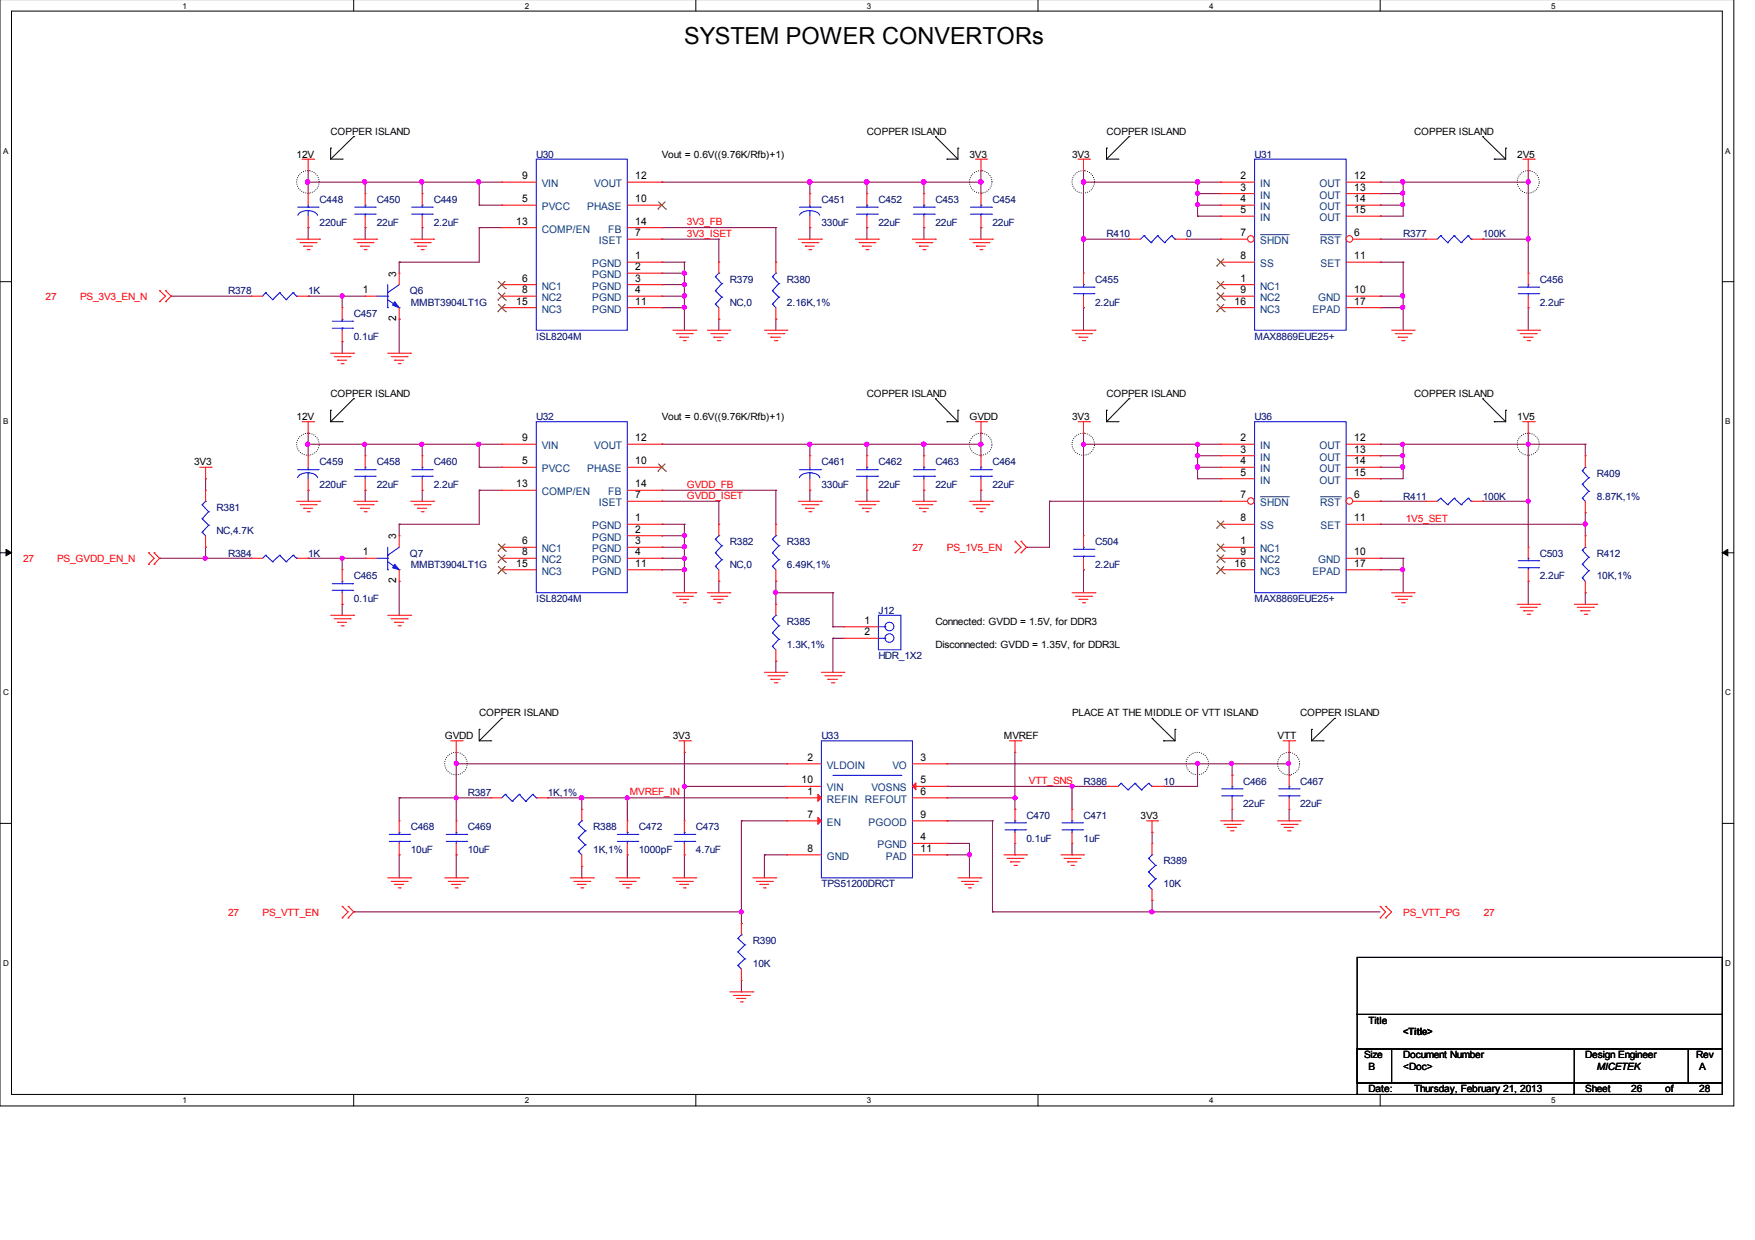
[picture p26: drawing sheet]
<svg xmlns="http://www.w3.org/2000/svg" width="297mm" height="210mm" viewBox="0 0 297 210" stroke-linecap="round" stroke-linejoin="round" font-family="sans-serif">
<defs><g id="words">
<text font-size="4" x="115.8" y="7.5">SYSTEM POWER CONVERTORs</text>
<g font-size="1.8">
<text x="88.4" y="34.2">5</text>
<text x="88.4" y="30.3">9</text>
<text x="107.5" y="34.2">10</text>
<text x="107.5" y="30.3">12</text>
<text x="210" y="30.3">2</text>
<text x="210" y="32.3">3</text>
<text x="210" y="34.2">4</text>
<text x="229.2" y="30.3">12</text>
<text x="229.2" y="32.3">13</text>
<text x="229.2" y="34.2">14</text>
<text x="87.4" y="38">13</text>
<text x="107.5" y="40">7</text>
<text x="107.5" y="38">14</text>
<text x="210" y="36.1">5</text>
<text x="210" y="40">7</text>
<text x="229.2" y="40">6</text>
<text x="229.2" y="36.1">15</text>
<text x="67.1" y="46.8" transform="rotate(-90 67.1 46.8)">3</text>
<text x="88.4" y="47.7">6</text>
<text x="107.5" y="43.9">1</text>
<text x="107.5" y="45.7">2</text>
<text x="107.5" y="47.7">3</text>
<text x="210" y="43.9">8</text>
<text x="210" y="47.7">1</text>
<text x="229.2" y="43.9">11</text>
<text x="61.4" y="49.6">1</text>
<text x="87.4" y="51.6">15</text>
<text x="88.4" y="49.6">8</text>
<text x="107.5" y="51.6">11</text>
<text x="107.5" y="49.6">4</text>
<text x="209" y="51.6">16</text>
<text x="210" y="49.6">9</text>
<text x="229.2" y="49.6">10</text>
<text x="229.2" y="51.6">17</text>
<text x="67.1" y="54.4" transform="rotate(-90 67.1 54.4)">2</text>
<text x="88.4" y="74.7">9</text>
<text x="107.5" y="74.7">12</text>
<text x="210" y="74.7">2</text>
<text x="210" y="76.6">3</text>
<text x="229.2" y="74.7">12</text>
<text x="229.2" y="76.6">13</text>
<text x="87.4" y="82.5">13</text>
<text x="88.4" y="78.6">5</text>
<text x="107.5" y="78.6">10</text>
<text x="107.5" y="82.5">14</text>
<text x="210" y="78.6">4</text>
<text x="210" y="80.5">5</text>
<text x="229.2" y="78.6">14</text>
<text x="229.2" y="80.5">15</text>
<text x="107.5" y="84.3">7</text>
<text x="107.5" y="88.2">1</text>
<text x="210" y="84.3">7</text>
<text x="210" y="88.2">8</text>
<text x="229.2" y="84.3">6</text>
<text x="229.2" y="88.2">11</text>
<text x="61.4" y="94">1</text>
<text x="67.1" y="91.3" transform="rotate(-90 67.1 91.3)">3</text>
<text x="87.4" y="95.9">15</text>
<text x="88.4" y="92.1">6</text>
<text x="88.4" y="94">8</text>
<text x="107.5" y="95.9">11</text>
<text x="107.5" y="90.2">2</text>
<text x="107.5" y="92.1">3</text>
<text x="107.5" y="94">4</text>
<text x="209" y="95.9">16</text>
<text x="210" y="92.1">1</text>
<text x="210" y="94">9</text>
<text x="229.2" y="94">10</text>
<text x="229.2" y="95.9">17</text>
<text x="67.1" y="98.7" transform="rotate(-90 67.1 98.7)">2</text>
<text x="146.3" y="105.6">1</text>
<text x="146.3" y="107.5">2</text>
<text x="136.7" y="128.8">2</text>
<text x="155.8" y="128.8">3</text>
<text x="135.6" y="132.6">10</text>
<text x="136.7" y="134.5">1</text>
<text x="155.8" y="132.6">5</text>
<text x="155.8" y="134.5">6</text>
<text x="136.7" y="138.4">7</text>
<text x="155.8" y="142.3">4</text>
<text x="155.8" y="138.4">9</text>
<text x="136.7" y="144.2">8</text>
<text x="155.8" y="144.2">11</text>
</g>
<g font-size="1.8" fill="#004080">
<text x="91.7" y="35.6">PVCC</text>
<text x="91.7" y="31.7">VIN</text>
<text x="99.4" y="35.6">PHASE</text>
<text x="100.6" y="31.7">VOUT</text>
<text x="213.3" y="31.7">IN</text>
<text x="213.3" y="33.6">IN</text>
<text x="213.3" y="35.6">IN</text>
<text x="223.4" y="31.7">OUT</text>
<text x="223.4" y="33.6">OUT</text>
<text x="223.4" y="35.6">OUT</text>
<text x="91.7" y="39.4">COMP/EN</text>
<text x="101.3" y="41.3">ISET</text>
<text x="103" y="39.4">FB</text>
<text x="213.3" y="37.4">IN</text>
<text x="213.3" y="41.3">SHDN</text>
<text x="223.4" y="37.4">OUT</text>
<text x="223.4" y="41.3">RST</text>
<text x="100.2" y="45.2">PGND</text>
<text x="100.2" y="47.1">PGND</text>
<text x="213.3" y="45.2">SS</text>
<text x="223.5" y="45.2">SET</text>
<text x="91.7" y="49">NC1</text>
<text x="91.7" y="51">NC2</text>
<text x="91.7" y="52.9">NC3</text>
<text x="100.2" y="52.9">PGND</text>
<text x="100.2" y="49">PGND</text>
<text x="100.2" y="51">PGND</text>
<text x="213.3" y="49">NC1</text>
<text x="213.3" y="51">NC2</text>
<text x="213.3" y="52.9">NC3</text>
<text x="222.2" y="52.9">EPAD</text>
<text x="223.1" y="51">GND</text>
<text x="91.7" y="76">VIN</text>
<text x="100.6" y="76">VOUT</text>
<text x="213.3" y="76">IN</text>
<text x="213.3" y="78">IN</text>
<text x="223.4" y="76">OUT</text>
<text x="223.4" y="78">OUT</text>
<text x="91.7" y="79.9">PVCC</text>
<text x="91.7" y="83.8">COMP/EN</text>
<text x="99.4" y="79.9">PHASE</text>
<text x="103" y="83.8">FB</text>
<text x="213.3" y="79.9">IN</text>
<text x="213.3" y="81.9">IN</text>
<text x="223.4" y="79.9">OUT</text>
<text x="223.4" y="81.9">OUT</text>
<text x="100.2" y="89.6">PGND</text>
<text x="101.3" y="85.7">ISET</text>
<text x="213.3" y="85.7">SHDN</text>
<text x="213.3" y="89.6">SS</text>
<text x="223.4" y="85.7">RST</text>
<text x="223.5" y="89.6">SET</text>
<text x="91.7" y="93.5">NC1</text>
<text x="91.7" y="95.3">NC2</text>
<text x="100.2" y="91.5">PGND</text>
<text x="100.2" y="93.5">PGND</text>
<text x="100.2" y="95.3">PGND</text>
<text x="213.3" y="93.5">NC1</text>
<text x="213.3" y="95.3">NC2</text>
<text x="223.1" y="95.3">GND</text>
<text x="91.7" y="97.3">NC3</text>
<text x="100.2" y="97.3">PGND</text>
<text x="213.3" y="97.3">NC3</text>
<text x="222.2" y="97.3">EPAD</text>
<text x="140" y="130.1">VLDOIN</text>
<text x="151" y="130.1">VO</text>
<text x="140" y="135.9">REFIN REFOUT</text>
<text x="140" y="134">VIN</text>
<text x="147.5" y="134">VOSNS</text>
<text x="140" y="139.8">EN</text>
<text x="147" y="139.8">PGOOD</text>
<text x="148.5" y="143.6">PGND</text>
<text x="140" y="145.6">GND</text>
<text x="149.9" y="145.6">PAD</text>
</g>
<g font-size="1.7">
<text x="56" y="22.8">COPPER ISLAND</text>
<text x="146.7" y="22.8">COPPER ISLAND</text>
<text x="187.3" y="22.8">COPPER ISLAND</text>
<text x="239.4" y="22.8">COPPER ISLAND</text>
<text x="50.2" y="26.7">12V</text>
<text x="112" y="26.7">Vout = 0.6V((9.76K/Rfb)+1)</text>
<text x="164.1" y="26.7">3V3</text>
<text x="181.4" y="26.7">3V3</text>
<text x="256.8" y="26.7">2V5</text>
<text x="50.2" y="71">12V</text>
<text x="56" y="67.2">COPPER ISLAND</text>
<text x="112" y="71">Vout = 0.6V((9.76K/Rfb)+1)</text>
<text x="146.7" y="67.2">COPPER ISLAND</text>
<text x="164.1" y="71">GVDD</text>
<text x="181.4" y="71">3V3</text>
<text x="187.3" y="67.2">COPPER ISLAND</text>
<text x="239.4" y="67.2">COPPER ISLAND</text>
<text x="256.8" y="71">1V5</text>
<text x="32.9" y="78.8">3V3</text>
<text x="158.3" y="105.8">Connected: GVDD = 1.5V, for DDR3</text>
<text x="158.3" y="109.7">Disconnected: GVDD = 1.35V, for DDR3L</text>
<text x="75.3" y="125.1">GVDD</text>
<text x="81.1" y="121.3">COPPER ISLAND</text>
<text x="113.9" y="125.1">3V3</text>
<text x="169.9" y="125.1">MVREF</text>
<text x="181.4" y="121.3">PLACE AT THE MIDDLE OF VTT ISLAND</text>
<text x="216.2" y="125.1">VTT</text>
<text x="220" y="121.3">COPPER ISLAND</text>
<text x="193" y="138.6">3V3</text>
<text x="231.6" y="173.3">Title</text>
<text x="230.9" y="179.2">Size</text>
<text x="237.5" y="179.2">Document Number</text>
<text x="237.5" y="175.3">&lt;Title&gt;</text>
<text x="268.3" y="179.2">Design Engineer</text>
<text x="287.1" y="179.2">Rev</text>
<text x="231.6" y="184.9">Date:</text>
<text x="231.6" y="181.1">B</text>
<text x="237.5" y="181.1">&lt;Doc&gt;</text>
<text x="239.4" y="184.9">Thursday, February 21, 2013</text>
<text x="268.3" y="184.9">Sheet</text>
<text x="270.3" y="181.1">MICETEK</text>
<text x="276.1" y="184.9">26</text>
<text x="281.9" y="184.9">of</text>
<text x="287.6" y="181.1">A</text>
<text x="287.6" y="184.9">28</text>
</g>
<g font-size="1.7" fill="#000080">
<text x="90.8" y="26.7">U30</text>
<text x="212.3" y="26.7">U31</text>
<text x="54.1" y="34.4">C448</text>
<text x="63.8" y="34.4">C450</text>
<text x="73.4" y="34.4">C449</text>
<text x="139" y="34.4">C451</text>
<text x="148.7" y="34.4">C452</text>
<text x="158.3" y="34.4">C453</text>
<text x="168" y="34.4">C454</text>
<text x="54.1" y="38.2">220uF</text>
<text x="63.8" y="38.2">22uF</text>
<text x="73.4" y="38.2">2.2uF</text>
<text x="139" y="38.2">330uF</text>
<text x="148.7" y="38.2">22uF</text>
<text x="158.3" y="38.2">22uF</text>
<text x="168" y="38.2">22uF</text>
<text x="187.3" y="40.1">R410</text>
<text x="200.7" y="40.1">0</text>
<text x="237.5" y="40.1">R377</text>
<text x="251" y="40.1">100K</text>
<text x="123.5" y="47.9">R379</text>
<text x="133.2" y="47.9">R380</text>
<text x="185.3" y="47.9">C455</text>
<text x="260.6" y="47.9">C456</text>
<text x="38.6" y="49.8">R378</text>
<text x="52.2" y="49.8">1K</text>
<text x="59.9" y="53.7">C457</text>
<text x="69.3" y="49.8">Q6</text>
<text x="69.5" y="51.7">MMBT3904LT1G</text>
<text x="123.5" y="51.7">NC,0</text>
<text x="133.2" y="51.7">2.16K,1%</text>
<text x="185.3" y="51.7">2.2uF</text>
<text x="260.6" y="51.7">2.2uF</text>
<text x="59.9" y="57.5">0.1uF</text>
<text x="90.8" y="57.5">ISL8204M</text>
<text x="212.3" y="57.5">MAX8869EUE25+</text>
<text x="90.8" y="71">U32</text>
<text x="212.3" y="71">U36</text>
<text x="54.1" y="78.8">C459</text>
<text x="54.1" y="82.6">220uF</text>
<text x="63.8" y="78.8">C458</text>
<text x="63.8" y="82.6">22uF</text>
<text x="73.4" y="78.8">C460</text>
<text x="73.4" y="82.6">2.2uF</text>
<text x="139" y="78.8">C461</text>
<text x="139" y="82.6">330uF</text>
<text x="148.7" y="78.8">C462</text>
<text x="148.7" y="82.6">22uF</text>
<text x="158.3" y="78.8">C463</text>
<text x="158.3" y="82.6">22uF</text>
<text x="168" y="78.8">C464</text>
<text x="168" y="82.6">22uF</text>
<text x="270.3" y="80.7">R409</text>
<text x="36.7" y="86.5">R381</text>
<text x="237.5" y="84.6">R411</text>
<text x="251" y="84.6">100K</text>
<text x="270.3" y="84.6">8.87K,1%</text>
<text x="36.7" y="90.4">NC,4.7K</text>
<text x="38.6" y="94.2">R384</text>
<text x="52.2" y="94.2">1K</text>
<text x="69.3" y="94.2">Q7</text>
<text x="123.5" y="92.3">R382</text>
<text x="133.2" y="92.3">R383</text>
<text x="185.3" y="92.3">C504</text>
<text x="260.6" y="94.2">C503</text>
<text x="270.3" y="94.2">R412</text>
<text x="59.9" y="98.1">C465</text>
<text x="59.9" y="102">0.1uF</text>
<text x="69.5" y="96.1">MMBT3904LT1G</text>
<text x="90.8" y="102">ISL8204M</text>
<text x="123.5" y="96.1">NC,0</text>
<text x="133.2" y="96.1">6.49K,1%</text>
<text x="185.3" y="96.1">2.2uF</text>
<text x="212.3" y="102">MAX8869EUE25+</text>
<text x="260.6" y="98.1">2.2uF</text>
<text x="270.3" y="98.1">10K,1%</text>
<text x="133.2" y="105.8">R385</text>
<text x="148.7" y="103.9">J12</text>
<text x="133.2" y="109.7">1.3K,1%</text>
<text x="148.7" y="111.6">HDR_1X2</text>
<text x="139" y="125.1">U33</text>
<text x="79.2" y="134.7">R387</text>
<text x="92.7" y="134.7">1K,1%</text>
<text x="183.4" y="132.9">R386</text>
<text x="196.9" y="132.9">10</text>
<text x="210.4" y="132.9">C466</text>
<text x="210.4" y="136.7">22uF</text>
<text x="220" y="132.9">C467</text>
<text x="220" y="136.7">22uF</text>
<text x="69.5" y="140.6">C468</text>
<text x="79.2" y="140.6">C469</text>
<text x="100.4" y="140.6">R388</text>
<text x="108.1" y="140.6">C472</text>
<text x="117.8" y="140.6">C473</text>
<text x="173.7" y="138.6">C470</text>
<text x="173.7" y="142.5">0.1uF</text>
<text x="183.4" y="138.6">C471</text>
<text x="183.4" y="142.5">1uF</text>
<text x="69.5" y="144.4">10uF</text>
<text x="79.2" y="144.4">10uF</text>
<text x="100.4" y="144.4">1K,1%</text>
<text x="108.1" y="144.4">1000pF</text>
<text x="117.8" y="144.4">4.7uF</text>
<text x="196.9" y="146.3">R389</text>
<text x="139" y="150.2">TPS51200DRCT</text>
<text x="196.9" y="150.2">10K</text>
<text x="127.4" y="159.9">R390</text>
<text x="127.4" y="163.7">10K</text>
</g>
<g font-size="1.7" fill="#f00">
<text x="116.2" y="40.1">3V3_ISET</text>
<text x="116.2" y="38.1">3V3_FB</text>
<text x="7.7" y="50.8">27</text>
<text x="13.5" y="50.8">PS_3V3_EN_N</text>
<text x="116.2" y="82.6">GVDD_FB</text>
<text x="116.2" y="84.4">GVDD_ISET</text>
<text x="237.9" y="88.3">1V5_SET</text>
<text x="3.9" y="95.2">27</text>
<text x="9.7" y="95.2">PS_GVDD_EN_N</text>
<text x="154.4" y="93.2">27</text>
<text x="160.3" y="93.2">PS_1V5_EN</text>
<text x="106.6" y="134.6">MVREF_IN</text>
<text x="174.2" y="132.7">VTT_SNS</text>
<text x="38.6" y="155">27</text>
<text x="44.4" y="155">PS_VTT_EN</text>
<text x="237.5" y="155">PS_VTT_PG</text>
<text x="251.1" y="155">27</text>
</g>
<g font-size="1.4">
<text x="30.9" y="1.5">1</text>
<text x="88.8" y="1.5">2</text>
<text x="146.7" y="1.5">3</text>
<text x="204.6" y="1.5">4</text>
<text x="262.6" y="1.5">5</text>
<text x=".5" y="26">A</text>
<text x="292" y="26">A</text>
<text x=".5" y="71.8">B</text>
<text x="292" y="71.8">B</text>
<text x=".5" y="117.7">C</text>
<text x="292" y="117.7">C</text>
<text x=".5" y="163.5">D</text>
<text x="292" y="163.5">D</text>
<text x="30.9" y="186.8">1</text>
<text x="88.8" y="186.8">2</text>
<text x="146.7" y="186.8">3</text>
<text x="204.6" y="186.8">4</text>
<text x="262.6" y="186.8">5</text>
</g>
</g></defs>
<path d="M0 -.1v187.3h293.5v-187.3M1.9 1.9h289.6v183.4h-289.6z" fill="none" stroke="#000" stroke-width=".17"/>
<g fill="#fff">
<path d="M30.9 .2h.7v1.4h-.7z"/>
<path d="M30.9 185.5h.7v1.5h-.7z"/>
</g>
<path d="M59.9 -.1v2M59.9 185.3v1.9" fill="none" stroke="#000" stroke-width=".17"/>
<g fill="#fff">
<path d="M88.8 .2h.7v1.4h-.7z"/>
<path d="M88.8 185.5h.7v1.5h-.7z"/>
</g>
<path d="M117.8 -.1v2M117.8 185.3v1.9" fill="none" stroke="#000" stroke-width=".17"/>
<g fill="#fff">
<path d="M146.7 .2h.7v1.4h-.7z"/>
<path d="M146.7 185.5h.7v1.5h-.7z"/>
</g>
<path d="M175.7 -.1v2M175.7 185.3v1.9" fill="none" stroke="#000" stroke-width=".17"/>
<g fill="#fff">
<path d="M204.6 .2h.7v1.4h-.7z"/>
<path d="M204.6 185.5h.7v1.5h-.7z"/>
</g>
<path d="M233.6 -.1v2M233.6 185.3v1.9" fill="none" stroke="#000" stroke-width=".17"/>
<g fill="#fff">
<path d="M262.6 .2h.6v1.4h-.6z"/>
<path d="M262.6 185.5h.6v1.5h-.6z"/>
<path d="M.5 24.7h.9v1.5h-.9z"/>
<path d="M292 24.7h.9v1.5h-.9z"/>
<path d="M.5 70.5h.9v1.5h-.9z"/>
<path d="M292 70.5h.9v1.5h-.9z"/>
</g>
<path d="M0 47.7h1.9M291.5 47.7h2" fill="none" stroke="#000" stroke-width=".17"/>
<g fill="#fff">
<path d="M.5 116.4h.9v1.5h-.9z"/>
<path d="M292 116.4h.9v1.5h-.9z"/>
</g>
<path d="M0 93.6h1.9M291.5 93.6h2" fill="none" stroke="#000" stroke-width=".17"/>
<path d="M1 93l.9 .6-.9 .5zM291.5 93.6l.9-.6v1.1z" fill="#000" stroke="#000" stroke-width=".17"/>
<g fill="#fff">
<path d="M.5 162.2h.9v1.5h-.9z"/>
<path d="M292 162.2h.9v1.5h-.9z"/>
</g>
<g fill="none" stroke="#000" stroke-width=".17">
<path d="M56 25.1h.1M56 26.9h1.9M56 25.1v1.8M57.9 26.9h.1M59.9 23.1h.1M59.9 23.1l-3.9 3.8M158.3 23.1h.1M158.3 23.1l3.8 3.8M160.3 26.9h.1M160.3 26.9h1.8M162.1 25.1h.1M162.1 25.1v1.8"/>
<path d="M187.3 25.1h.1M187.3 26.9h1.9M187.3 25.1v1.8M189.2 26.9h.1M191.1 23.1h.1M191.1 23.1l-3.8 3.8M251 23.1h.1M251 23.1l3.8 3.8M252.9 26.9h.1M252.9 26.9h1.9M254.8 25.1h.1M254.8 25.1v1.8"/>
<path d="M56 69.4h.1M56 71.4h1.9M56 69.4v2M57.9 71.4h.1M59.9 67.5h.1M59.9 67.5l-3.9 3.9M158.3 67.5h.1M158.3 67.5l3.8 3.9M160.3 71.4h.1M160.3 71.4h1.8M162.1 69.4h.1M162.1 69.4v2"/>
<path d="M187.3 69.4h.1M187.3 71.4h1.9M187.3 69.4v2M189.2 71.4h.1M191.1 67.5h.1M191.1 67.5l-3.8 3.9M251 67.5h.1M251 67.5l3.8 3.9M252.9 71.4h.1M252.9 71.4h1.9M254.8 69.4h.1M254.8 69.4v2"/>
<path d="M0 139.4h1.9M81.1 123.5h.1M81.1 123.5v1.9M81.1 125.4h2M83.1 125.4h.1M84.9 121.6h.1M84.9 121.6l-3.8 3.8M195 121.6h.1M195 121.6l3.9 3.8M196.9 125.4h.1M196.9 125.4h2M198.9 123.5h.1"/>
<path d="M198.9 123.5v1.9M222 123.5h.1M222 125.4h1.9M222 123.5v1.9M223.9 125.4h.1M225.9 121.6h.1M225.9 121.6l-3.9 3.8M291.5 139.4h2M229.7 162.1h61.8v9.6h-61.8zM229.7 171.7h61.8v5.9h-61.8zM229.7 177.6h5.8v5.7h-5.8zM229.7 177.6h56.1v5.7h-56.1z"/>
<path d="M266.4 177.6h.1M266.4 177.6v5.7M285.8 177.6h5.7v5.7h-5.7zM229.7 183.3h36.7v2h-36.7zM266.4 183.3h25.1v2h-25.1z"/>
</g>
<g fill="none" stroke="#000" stroke-width=".17" stroke-dasharray="0 .3">
<circle cx="52.1" cy="30.8" r="1.9"/>
<circle cx="166" cy="30.8" r="1.9"/>
<circle cx="183.3" cy="30.8" r="1.9"/>
<circle cx="258.6" cy="30.8" r="1.88"/>
<circle cx="52.1" cy="75.2" r="1.88"/>
<circle cx="166" cy="75.2" r="1.88"/>
<circle cx="183.4" cy="75.2" r="1.88"/>
<circle cx="258.7" cy="75.2" r="1.86"/>
<circle cx="77.2" cy="129.3" r="1.9"/>
<circle cx="202.6" cy="129.3" r="1.9"/>
<circle cx="218.1" cy="129.3" r="1.88"/>
</g>
<g fill="none" stroke="#800040" stroke-width=".17">
<path d="M52.2 28.9h.1M52.2 38.5h.1M52.2 30.8h.1M52.2 30.8h32.7M52.2 28.9v3.9M52.2 38.5v2M61.8 30.8h.1M61.8 38.5h.1M61.8 30.8v2M61.8 38.5v2M71.5 38.5h.1M71.5 30.8h.1"/>
<path d="M71.5 30.8v2M71.5 38.5v2M81.1 34.7h.1M81.1 30.8h.1M81.1 38.5h.1M81.1 38.5v5.9h-13.5M81.1 34.7h3.8M81.1 30.8v3.9M81.1 38.5h3.8M112 38.5h.1M112 30.8h.1M112 30.8h54"/>
<path d="M112 38.5h19.3M131.3 38.5h.1M131.3 38.5v5.9M137.1 38.5h.1M137.1 30.8h.1M137.1 30.8v2M137.1 38.5v2M146.7 30.8h.1M146.7 38.5h.1M146.7 30.8v2M146.7 38.5v2M156.4 38.5h.1"/>
<path d="M156.4 30.8h.1M156.4 30.8v2M156.4 38.5v2M166 28.9h.1M166 38.5h.1M166 30.8h.1M166 28.9v3.9M166 38.5v2M183.4 28.9h.1M183.4 30.8h.1M183.4 30.8h23.2M183.4 28.9v17.3"/>
<path d="M202.7 30.8h.1M202.7 34.7h.1M202.7 32.8h.1M202.7 36.6h.1M202.7 30.8v5.8M202.7 32.8h3.9M202.7 34.7h3.9M202.7 36.6h3.9M233.6 30.8h.1M233.6 32.8h.1M233.6 34.7h.1M233.6 36.6h.1"/>
<path d="M233.6 30.8h25.1M233.6 32.8h3.9M233.6 34.7h3.9M237.5 30.8h.1M237.5 34.7h.1M237.5 32.8h.1M237.5 30.8v5.8h-3.9M258.7 30.8h.1M258.7 28.9h.1M258.7 28.9v17.3M29 50.1h.1M29 50.1h13.5"/>
<path d="M52.2 50.1h.1M52.2 50.1h9.6M57.9 57.8h.1M57.9 50.1h.1M57.9 50.1v2M57.9 57.8v2M67.6 54h.1M67.6 44.4h.1M67.6 44.4v1.8M67.6 54v5.8M112 44.4h.1M112 46.2h.1"/>
<path d="M112 48.2h.1M112 50.1h.1M112 52.1h.1M112 40.5h.1M112 50.1h3.8M112 52.1h3.8M112 44.4h3.8M112 40.5h9.7M112 46.2h3.8M112 48.2h3.8M115.8 44.4h.1M115.8 46.2h.1"/>
<path d="M115.8 52.1h.1M115.8 48.2h.1M115.8 50.1h.1M115.8 44.4v11.5M121.7 40.5h.1M121.7 54h.1M121.7 40.5v3.9M121.7 54v1.9M131.3 54h.1M131.3 54v1.9M183.4 40.5h.1M183.4 52.1h.1"/>
<path d="M183.4 40.5h7.7M183.4 52.1v3.8M200.7 40.5h5.9M206.6 40.5h.1M233.6 50.1h.1M233.6 52.1h.1M233.6 44.4h.1M233.6 40.5h.1M233.6 50.1h3.9M233.6 52.1h3.9M233.6 44.4h3.9M233.6 40.5h7.7"/>
<path d="M237.5 52.1h.1M237.5 44.4h.1M237.5 50.1h.1M237.5 44.4v11.5M251 40.5h.1M251 40.5h7.7M258.7 52.1h.1M258.7 40.5h.1M258.7 52.1v3.8M52.2 75.2h.1M52.2 73.3h.1M52.2 73.3v3.8"/>
<path d="M52.2 75.2h32.7M61.8 75.2h.1M61.8 75.2v1.9M71.5 75.2h.1M71.5 75.2v1.9M81.1 79.1h.1M81.1 75.2h.1M81.1 75.2v3.9M81.1 79.1h3.8M112 75.2h.1M112 75.2h54M137.1 75.2h.1"/>
<path d="M137.1 75.2v1.9M146.7 75.2h.1M146.7 75.2v1.9M156.4 75.2h.1M156.4 75.2v1.9M166 73.3h.1M166 75.2h.1M166 73.3v3.8M183.4 75.2h.1M183.4 73.3h.1M183.4 73.3v17.4M183.4 75.2h23.2"/>
<path d="M202.7 79.1h.1M202.7 77.1h.1M202.7 75.2h.1M202.7 75.2v5.8M202.7 79.1h3.9M202.7 77.1h3.9M233.6 77.1h.1M233.6 75.2h.1M233.6 79.1h.1M233.6 75.2h34.7M233.6 79.1h3.9M233.6 77.1h3.9"/>
<path d="M237.5 77.1h.1M237.5 79.1h.1M237.5 75.2h.1M237.5 75.2v5.8h-3.9M258.7 75.2h.1M258.7 73.3h.1M258.7 73.3v19.3M268.3 75.2h.1M268.3 75.2v1.9M27 94.5h.1M27 94.5h15.5M34.8 94.5h.1"/>
<path d="M34.8 81h.1M34.8 92.6h.1M34.8 81v2M34.8 92.6v1.9M52.2 83h.1M52.2 94.5h.1M52.2 83v1.9M52.2 94.5h9.6M57.9 94.5h.1M57.9 94.5v1.9M61.8 83h.1M61.8 83v1.9"/>
<path d="M67.6 98.4h.1M67.6 88.7h.1M67.6 88.7v2M67.6 98.4v5.8M71.5 83h.1M71.5 83v1.9M81.1 83h.1M81.1 83v5.7h-13.5M81.1 83h3.8M112 88.7h.1M112 90.7h.1M112 92.6h.1"/>
<path d="M112 94.5h.1M112 96.4h.1M112 84.9h.1M112 83h.1M112 88.7h3.8M112 90.7h3.8M112 92.6h3.8M112 94.5h3.8M112 96.4h3.8M112 84.9h9.7M112 83h19.3M115.8 88.7h.1"/>
<path d="M115.8 90.7h.1M115.8 96.4h.1M115.8 92.6h.1M115.8 94.5h.1M115.8 88.7v11.6M121.7 84.9h.1M121.7 98.4h.1M121.7 84.9v3.8M121.7 98.4v1.9M131.3 83h.1M131.3 98.4h.1M131.3 83v5.7"/>
<path d="M131.3 98.4v3.9M137.1 83h.1M137.1 83v1.9M146.7 83h.1M146.7 83v1.9M156.4 83h.1M156.4 83v1.9M166 83h.1M166 83v1.9M173.7 92.6h.1M177.6 84.9h.1M177.6 84.9v7.7h-3.9"/>
<path d="M177.6 84.9h29M183.4 96.4h.1M183.4 96.4v3.9M202.7 81h.1M202.7 81h3.9M206.6 84.9h.1M233.6 96.4h.1M233.6 94.5h.1M233.6 81h.1M233.6 84.9h.1M233.6 88.7h.1M233.6 88.7h34.7"/>
<path d="M233.6 94.5h3.9M233.6 96.4h3.9M233.6 84.9h7.7M237.5 96.4h.1M237.5 94.5h.1M237.5 94.5v5.8M251 84.9h.1M251 84.9h7.7M258.7 98.4h.1M258.7 84.9h.1M258.7 98.4v3.9M268.3 86.8h.1"/>
<path d="M268.3 88.7h.1M268.3 86.8v3.9M57.9 102.3h.1M57.9 102.3v1.9M131.3 100.3h.1M131.3 111.9h.1M131.3 111.9v1.9M131.3 100.3h9.7M141 100.3h.1M141 108h.1M141 106.1h.1M141 100.3v5.8"/>
<path d="M141 108v5.8M141 108h1.8M141 106.1h1.8M268.3 100.3h.1M268.3 100.3v2M67.6 135.1h.1M67.6 135.1h15.5M67.6 135.1v3.9M77.2 129.3h.1M77.2 135.1h.1M77.2 129.3h56M77.2 127.4v11.6"/>
<path d="M92.7 135.1h.1M92.7 135.1h40.5M98.5 137h.1M98.5 135.1h.1M98.5 135.1v1.9M106.2 135.1h.1M106.2 135.1v3.9M115.8 133.1h.1M115.8 127.4h.1M115.8 127.4v11.6M115.8 133.1h17.4M125.5 139h.1"/>
<path d="M125.5 139h7.7M125.5 139v17.3M160.3 139h.1M160.3 129.3h.1M160.3 135.1h.1M160.3 133.1h.1M160.3 139h7.7M160.3 129.3h57.9M160.3 133.1h27M160.3 135.1h11.5M168 139h.1M168 139v15.4"/>
<path d="M171.8 135.1h.1M171.8 137h.1M171.8 127.4v9.6M181.4 133.1h.1M181.4 133.1v3.9M196.9 133.1h.1M202.7 129.3h.1M202.7 129.3v3.8h-5.8M208.5 139h.1M208.5 131.2h.1M208.5 129.3h.1M208.5 129.3v1.9"/>
<path d="M208.5 137v2M218.2 139h.1M218.2 129.3h.1M218.2 131.2h.1M218.2 127.4v3.8M218.2 137v2M59.9 154.4h.1M59.9 154.4h65.6M67.6 144.7h.1M67.6 144.7v3.9M77.2 144.7h.1M77.2 144.7v3.9"/>
<path d="M98.5 148.6h.1M98.5 146.7v1.9M106.2 144.7h.1M106.2 144.7v3.9M115.8 144.7h.1M115.8 144.7v3.9M125.5 156.3h.1M129.4 144.7h.1M129.4 144.7h3.8M129.4 144.7v3.9M160.3 142.8h.1M160.3 144.7h.1"/>
<path d="M160.3 144.7h3.8M160.3 142.8h3.8v5.8M164.1 144.7h.1M168 154.4h.1M168 154.4h65.6M171.8 144.7h.1M171.8 142.8v1.9M181.4 144.7h.1M181.4 142.8v1.9M195 154.4h.1M195 140.9h.1M195 152.4h.1"/>
<path d="M195 140.9v1.9M195 152.4v2M125.5 167.9h.1M125.5 166v1.9"/>
</g>
<g fill="#f0f" stroke="#f0f" stroke-width=".17">
<circle cx="237.4" cy="52" r=".34"/>
<circle cx="202.7" cy="34.6" r=".34"/>
<circle cx="202.7" cy="30.8" r=".36"/>
<circle cx="237.4" cy="34.6" r=".34"/>
<circle cx="237.4" cy="32.7" r=".34"/>
<circle cx="258.6" cy="30.8" r=".36"/>
<circle cx="237.4" cy="30.8" r=".36"/>
<circle cx="202.7" cy="32.7" r=".34"/>
<circle cx="237.4" cy="50.1" r=".36"/>
<circle cx="183.4" cy="30.8" r=".36"/>
<circle cx="81" cy="30.8" r=".36"/>
<circle cx="52" cy="30.8" r=".36"/>
<circle cx="115.8" cy="46.2" r=".34"/>
<circle cx="115.8" cy="48.2" r=".34"/>
<circle cx="115.8" cy="52" r=".34"/>
<circle cx="115.8" cy="50.1" r=".36"/>
<circle cx="164.1" cy="144.7" r=".34"/>
<circle cx="77.2" cy="129.2" r=".34"/>
<circle cx="77.2" cy="135.1" r=".34"/>
<circle cx="115.8" cy="133.1" r=".34"/>
<circle cx="106.2" cy="135.1" r=".34"/>
<circle cx="98.4" cy="135.1" r=".36"/>
<circle cx="125.5" cy="154.4" r=".34"/>
<circle cx="171.8" cy="135.1" r=".34"/>
<circle cx="181.4" cy="133.1" r=".34"/>
<circle cx="202.7" cy="129.2" r=".34"/>
<circle cx="218.1" cy="129.2" r=".34"/>
<circle cx="208.4" cy="129.2" r=".34"/>
<circle cx="195" cy="154.4" r=".36"/>
<circle cx="61.7" cy="30.8" r=".36"/>
<circle cx="156.3" cy="30.8" r=".38"/>
<circle cx="146.7" cy="30.8" r=".38"/>
<circle cx="166" cy="30.8" r=".38"/>
<circle cx="137" cy="30.8" r=".38"/>
<circle cx="71.4" cy="30.8" r=".36"/>
<circle cx="52.1" cy="75.2" r=".34"/>
<circle cx="61.7" cy="75.2" r=".34"/>
<circle cx="71.4" cy="75.2" r=".34"/>
<circle cx="81" cy="75.2" r=".34"/>
<circle cx="156.4" cy="75.2" r=".36"/>
<circle cx="146.7" cy="75.2" r=".36"/>
<circle cx="166" cy="75.2" r=".36"/>
<circle cx="137.1" cy="75.2" r=".36"/>
<circle cx="115.8" cy="90.6" r=".34"/>
<circle cx="115.8" cy="92.6" r=".34"/>
<circle cx="115.8" cy="96.4" r=".34"/>
<circle cx="115.8" cy="94.5" r=".34"/>
<circle cx="131.2" cy="100.3" r=".34"/>
<circle cx="57.9" cy="50.1" r=".36"/>
<circle cx="57.9" cy="94.5" r=".34"/>
<circle cx="34.7" cy="94.5" r=".34"/>
<circle cx="258.6" cy="40.4" r=".36"/>
<circle cx="258.7" cy="84.9" r=".34"/>
<circle cx="237.4" cy="96.4" r=".34"/>
<circle cx="202.7" cy="75.2" r=".34"/>
<circle cx="202.7" cy="79.1" r=".36"/>
<circle cx="237.4" cy="77.1" r=".34"/>
<circle cx="237.4" cy="79.1" r=".36"/>
<circle cx="202.7" cy="77.1" r=".34"/>
<circle cx="183.4" cy="75.2" r=".34"/>
<circle cx="268.3" cy="88.7" r=".36"/>
<circle cx="237.4" cy="75.2" r=".34"/>
<circle cx="258.7" cy="75.2" r=".34"/>
<circle cx="183.4" cy="40.4" r=".36"/>
</g>
<g fill="none" stroke="#f00" stroke-width=".17">
<path d="M51.1 26.9h2M52.2 28.9h.1M52.2 26.9v2M53.1 26.9h.1M165.1 26.9h1.9M166 28.9h.1M166 26.9v2M167 26.9h.1M182.5 26.9h1.9M183.4 28.9h.1M183.4 26.9v2M184.4 26.9h.1"/>
<path d="M206.6 30.8h.1M206.6 32.8h.1M206.6 34.7h.1M206.6 36.6h.1M206.6 30.8h5.7M206.6 32.8h5.7M206.6 34.7h5.7M206.6 36.6h5.7M257.7 26.9h2M258.7 28.9h.1M258.7 26.9v2M259.7 26.9h.1"/>
<path d="M27 51.1h.1M27 49.2h.1M27 49.2l1 .9-1 1M28 49.2h.1M28 51.1h.1M28 49.2l1 .9-1 1M50.2 40.5h3.9M50.8 41.1h2.7M51.4 41.7h.1M51.4 41.7h1.5M52 42.3h.3M52.3 42.3h.1"/>
<path d="M53.5 41.1h.1M54.1 40.5h.1M56 59.8h3.9M59.9 59.8h.1M59.9 40.5h3.9M60.5 41.1h2.7M61 41.7h.1M61 41.7h1.6M61.6 42.3h.4M62 42.3h.1M63.2 41.1h.1M63.8 40.5h.1"/>
<path d="M65.6 59.8h3.9M69.5 59.8h.1M69.5 40.5h3.9M70.1 41.1h2.7M70.7 41.7h.1M70.7 41.7h1.5M71.3 42.3h.3M71.6 42.3h.1M72.8 41.1h.1M73.4 40.5h.1M113.9 55.9h3.9M114.5 56.5h2.7"/>
<path d="M115.1 57.1h.1M115.1 57.1h1.5M115.7 57.7h.3M116 57.7h.1M117.2 56.5h.1M117.8 55.9h.1M119.7 55.9h3.8M120.3 56.5h2.7M120.8 57.1h.1M120.8 57.1h1.6M121.4 57.7h.4M121.7 54h.1"/>
<path d="M121.7 44.4h.1M121.7 44.4v1.8M121.7 52.1v1.9M121.8 57.7h.1M123 56.5h.1M123.5 55.9h.1M129.4 55.9h3.8M130 56.5h2.7M130.5 57.1h.1M130.5 57.1h1.6M131.1 57.7h.4M131.5 57.7h.1"/>
<path d="M132.7 56.5h.1M133.2 55.9h.1M135.1 40.5h3.9M135.7 41.1h2.7M136.3 41.7h.1M136.3 41.7h1.5M136.9 42.3h.3M137.2 42.3h.1M138.4 41.1h.1M139 40.5h.1M144.8 40.5h3.9M145.4 41.1h2.7"/>
<path d="M146 41.7h.1M146 41.7h1.5M146.6 42.3h.3M146.9 42.3h.1M148.1 41.1h.1M148.7 40.5h.1M154.4 40.5h3.9M155 41.1h2.7M155.6 41.7h.1M155.6 41.7h1.5M156.2 42.3h.3M156.5 42.3h.1"/>
<path d="M157.7 41.1h.1M158.3 40.5h.1M164.1 40.5h3.9M164.7 41.1h2.7M165.3 41.7h.1M165.3 41.7h1.5M165.9 42.3h.3M166.2 42.3h.1M167.4 41.1h.1M168 40.5h.1M181.4 55.9h3.9M182 56.5h2.7"/>
<path d="M182.6 57.1h.1M182.6 57.1h1.5M183.2 57.7h.4M183.4 46.2h.1M183.4 52.1h.1M183.4 46.2v2M183.4 50.1v2M183.6 57.7h.1M184.7 56.5h.1M185.3 55.9h.1M235.5 55.9h3.9M236.1 56.5h2.7"/>
<path d="M236.6 57.1h.1M236.6 57.1h1.7M237.2 57.7h.5M237.7 57.7h.1M238.8 56.5h.1M239.4 55.9h.1M256.8 55.9h3.8M257.3 56.5h2.7M257.9 57.1h.1M257.9 57.1h1.6M258.5 57.7h.4M258.9 57.7h.1"/>
<path d="M260 56.5h.1M260.6 55.9h.1M33.8 79.1h1.9M34.8 79.1v1.9M35.7 79.1h.1M51.1 71.4h2M52.2 73.3h.1M52.2 71.4v1.9M53.1 71.4h.1M56.6 60.4h2.7M57.1 61h.1M57.1 61h1.6"/>
<path d="M57.7 61.6h.4M58.1 61.6h.1M59.3 60.4h.1M61.8 77.1h.1M61.8 77.1v2M66.2 60.4h2.7M66.8 61h.1M66.8 61h1.5M67.4 61.6h.3M67.7 61.6h.1M68.9 60.4h.1M137.1 77.1h.1"/>
<path d="M137.1 77.1v2M165.1 71.4h1.9M166 73.3h.1M166 71.4v1.9M167 71.4h.1M182.5 71.4h1.9M183.4 73.3h.1M183.4 71.4v1.9M184.4 71.4h.1M257.7 71.4h2M258.7 73.3h.1M258.7 71.4v1.9"/>
<path d="M259.7 71.4h.1M25.1 95.5h.1M25.1 93.6h.1M25.1 93.6l1 .9-1 1M26.1 93.6h.1M26.1 95.5h.1M26.1 93.6l.9 .9-.9 1M34.8 81h.1M50.2 84.9h3.9M50.8 85.4h2.7M51.4 86h.1M51.4 86h1.5"/>
<path d="M52 86.6h.3M52.3 86.6h.1M53.5 85.4h.1M54.1 84.9h.1M59.9 84.9h3.9M60.5 85.4h2.7M61 86h.1M61 86h1.6M61.6 86.6h.4M61.8 83h.1M61.8 81v2M62 86.6h.1"/>
<path d="M63.2 85.4h.1M63.8 84.9h.1M69.5 84.9h3.9M70.1 85.4h2.7M70.7 86h.1M70.7 86h1.5M71.3 86.6h.3M71.6 86.6h.1M72.8 85.4h.1M73.4 84.9h.1M121.7 98.4h.1M121.7 88.7h.1"/>
<path d="M121.7 88.7v2M121.7 96.4v2M135.1 84.9h3.9M135.7 85.4h2.7M136.3 86h.1M136.3 86h1.5M136.9 86.6h.3M137.1 83h.1M137.1 81v2M137.2 86.6h.1M138.4 85.4h.1M139 84.9h.1"/>
<path d="M144.8 84.9h3.9M145.4 85.4h2.7M146 86h.1M146 86h1.5M146.6 86.6h.3M146.9 86.6h.1M148.1 85.4h.1M148.7 84.9h.1M154.4 84.9h3.9M155 85.4h2.7M155.6 86h.1M155.6 86h1.5"/>
<path d="M156.2 86.6h.3M156.5 86.6h.1M157.7 85.4h.1M158.3 84.9h.1M164.1 84.9h3.9M164.7 85.4h2.7M165.3 86h.1M165.3 86h1.5M165.9 86.6h.3M166.2 86.6h.1M167.4 85.4h.1M168 84.9h.1"/>
<path d="M171.8 93.6h.1M171.8 91.6h.1M171.8 91.6l1 1-1 1M172.8 91.6h.1M172.8 93.6h.1M172.8 91.6l.9 1-.9 1M56 104.2h3.9M56.6 104.7h2.7M57.1 105.3h.1M57.1 105.3h1.6M57.7 105.9h.4M58.1 105.9h.1"/>
<path d="M59.3 104.7h.1M59.9 104.2h.1M65.6 104.2h3.9M66.2 104.7h2.7M66.8 105.3h.1M66.8 105.3h1.5M67.4 105.9h.3M67.7 105.9h.1M68.9 104.7h.1M69.5 104.2h.1M113.9 100.3h3.9M114.5 100.9h2.7"/>
<path d="M115.1 101.4h.1M115.1 101.4h1.5M115.7 102h.3M116 102h.1M117.2 100.9h.1M117.8 100.3h.1M119.7 100.3h3.8M120.3 100.9h2.7M120.8 101.4h.1M120.8 101.4h1.6M121.4 102h.4M121.8 102h.1"/>
<path d="M123 100.9h.1M123.5 100.3h.1M129.4 113.8h3.8M130 114.4h2.7M130.5 115h.1M130.5 115h1.6M131.1 115.6h.4M131.5 115.6h.1M132.7 114.4h.1M133.2 113.8h.1M139 113.8h3.8M139.6 114.4h2.7"/>
<path d="M140.1 115h.1M140.1 115h1.6M140.7 115.6h.4M141.1 115.6h.1M142.3 114.4h.1M142.8 113.8h.1M181.4 100.3h3.9M182 100.9h2.7M182.6 101.4h.1M182.6 101.4h1.5M183.2 102h.4M183.6 102h.1"/>
<path d="M184.7 100.9h.1M185.3 100.3h.1M235.5 100.3h3.9M236.1 100.9h2.7M236.6 101.4h.1M236.6 101.4h1.7M237.2 102h.5M237.7 102h.1M238.8 100.9h.1M239.4 100.3h.1M256.8 102.3h3.8M257.3 102.8h2.7"/>
<path d="M257.9 103.4h.1M257.9 103.4h1.6M258.5 104h.4M258.9 104h.1M260 102.8h.1M260.6 102.3h.1M266.4 102.3h3.9M267 102.8h2.7M267.5 103.4h.1M267.5 103.4h1.7M268.1 104h.5M268.6 104h.1"/>
<path d="M269.7 102.8h.1M270.3 102.3h.1M76.3 125.4h1.9M77.2 127.4h.1M77.2 125.4v2M78.2 125.4h.1M114.9 125.4h1.9M115.8 127.4h.1M115.8 125.4v2M116.8 125.4h.1M170.9 125.4h1.9M171.8 127.4h.1"/>
<path d="M171.8 125.4v2M172.8 125.4h.1M194.1 139h1.8M195 139v1.9M195.9 139h.1M206.6 139h3.8M207.2 139.5h2.7M209.9 139.5h.1M210.4 139h.1M216.2 139h3.8M216.8 139.5h2.7M217.2 125.4h1.9"/>
<path d="M218.2 127.4h.1M218.2 125.4v2M219.1 125.4h.1M219.5 139.5h.1M220 139h.1M57.9 155.4h.1M57.9 153.4h.1M57.9 153.4l1 1-1 1M58.9 153.4h.1M58.9 155.4h.1M58.9 153.4l1 1-1 1M65.6 148.6h3.9"/>
<path d="M66.2 149.2h2.7M66.8 149.7h.1M66.8 149.7h1.5M67.4 150.3h.3M67.7 150.3h.1M68.9 149.2h.1M69.5 148.6h.1M75.3 148.6h3.9M75.9 149.2h2.7M76.5 149.7h.1M76.5 149.7h1.5M77 150.3h.4"/>
<path d="M77.4 150.3h.1M78.6 149.2h.1M79.2 148.6h.1M96.5 148.6h3.9M97.1 149.2h2.7M97.7 149.7h.1M97.7 149.7h1.5M98.3 150.3h.3M98.6 150.3h.1M99.8 149.2h.1M100.4 148.6h.1M104.2 148.6h3.9"/>
<path d="M104.8 149.2h2.7M105.4 149.7h.1M105.4 149.7h1.5M106 150.3h.3M106.3 150.3h.1M107.5 149.2h.1M108.1 148.6h.1M113.9 148.6h3.9M114.5 149.2h2.7M115.1 149.7h.1M115.1 149.7h1.5M115.7 150.3h.3"/>
<path d="M116 150.3h.1M117.2 149.2h.1M117.8 148.6h.1M127.4 148.6h3.9M128 149.2h2.7M128.6 149.7h.1M128.6 149.7h1.5M129.2 150.3h.3M129.5 150.3h.1M130.7 149.2h.1M131.3 148.6h.1M162.1 148.6h3.9"/>
<path d="M162.7 149.2h2.7M163.3 149.7h.1M163.3 149.7h1.5M163.9 150.3h.4M164.3 150.3h.1M165.4 149.2h.1M166 148.6h.1M169.9 144.7h3.8M170.4 145.3h2.7M171 145.9h.1M171 145.9h1.6M171.6 146.5h.4"/>
<path d="M172 146.5h.1M173.1 145.3h.1M173.7 144.7h.1M179.6 144.7h3.8M180.1 145.3h2.7M180.7 145.9h.1M180.7 145.9h1.6M181.3 146.5h.4M181.7 146.5h.1M182.8 145.3h.1M183.4 144.7h.1M195 140.9h.1"/>
<path d="M207.7 140.1h.1M207.7 140.1h1.6M208.3 140.6h.4M208.7 140.6h.1M217.3 140.1h.1M217.3 140.1h1.6M217.9 140.6h.5M218.4 140.6h.1M233.6 153.4h.1M233.6 155.4h.1M233.6 153.4l.9 1-.9 1M234.5 153.4h.1"/>
<path d="M234.5 155.4h.1M234.5 153.4l1 1-1 1M123.5 167.9h3.9M124.1 168.5h2.7M124.7 169h.1M124.7 169h1.5M125.3 169.6h.3M125.6 169.6h.1M126.8 168.5h.1M127.4 167.9h.1"/>
</g>
<g fill="none" stroke="#00f" stroke-width=".17">
<path d="M212.3 26.9h15.5v29h-15.5zM121.1 49.2h.1M121.1 46.8h.1M121.1 51.5h.1M121.1 49.2l1.1 1.1M121.1 46.8l1.1 1.2M121.1 51.5l.6 .6M121.7 46.2h.1M121.7 46.2l-.6 .6M122.2 48h.1M122.2 50.3h.1M122.2 48l-1.1 1.2"/>
<path d="M122.2 50.3l-1.1 1.2M181.7 49.7h3.5M181.7 48.6h3.5M183.4 49.7h.1M183.4 48.2h.1M183.4 48.2v.4M183.4 49.7v.4M185.2 49.7h.1M185.2 48.6h.1M60 79.5h3.5M61.8 79.1h.1M61.8 79.1v.4"/>
<path d="M63.5 79.5h.1M135.3 79.5h3.6M137.1 79.5h.1M137.1 79.1v.4M138.9 79.5h.1M60 80.6h3.5M61.8 80.6h.1M61.8 80.6v.4M63.5 80.6h.1M121.1 93.6h.1M121.1 91.3h.1M121.1 95.9h.1"/>
<path d="M121.1 93.6l1.1 1.2M121.1 91.3l1.1 1.1M121.1 95.9l.6 .5M121.7 90.7h.1M121.7 90.7l-.6 .6M122.2 92.4h.1M122.2 94.8h.1M122.2 92.4l-1.1 1.2M122.2 94.8l-1.1 1.1M135.3 80.9a2.07 2.07 0 0 1 2.7-.7l.6 .4 .2 .3M137.1 80h.1M137.1 80v1"/>
</g>
<circle cx="228.4" cy="40.4" r=".55" fill="#fff" stroke="#f00" stroke-width=".17"/>
<path d="M229 40.5h4.6M233.6 40.5h.1" fill="none" stroke="#f00" stroke-width=".17"/>
<path d="M223.4 39.7h3.5M226.9 39.7h.1" fill="none" stroke="#004080" stroke-width=".17"/>
<circle cx="211.7" cy="40.4" r=".55" fill="#fff" stroke="#f00" stroke-width=".17"/>
<g fill="none" stroke="#f00" stroke-width=".17">
<path d="M61.8 32.8h.1M61.8 38.5h.1M61.8 32.8v1.9M61.8 36.6v1.9M71.5 32.8h.1M71.5 38.5h.1M71.5 32.8v1.9M71.5 36.6v1.9M137.1 32.8h.1M137.1 38.5h.1M137.1 32.8v1.9M137.1 36.6v1.9"/>
<path d="M146.7 32.8h.1M146.7 38.5h.1M146.7 32.8v1.9M146.7 36.6v1.9M227.8 30.8h5.8M227.8 32.8h5.8M227.8 34.7h5.8M227.8 36.6h5.8M233.6 30.8h.1M233.6 32.8h.1M233.6 34.7h.1M233.6 36.6h.1"/>
<path d="M42.5 50.1h.1M42.5 50.1h1.9M50.2 50.1h2M52.2 50.1h.1M57.9 52.1h.1M57.9 57.8h.1M57.9 52.1v1.9M57.9 55.9v1.9M61.8 50.1h.1M61.8 50.1h2M67.6 54h.1M67.6 46.2h.1"/>
<path d="M67.6 46.2v2M67.6 52.1v1.9M131.3 54h.1M131.3 44.4h.1M131.3 44.4v1.8M131.3 52.1v1.9M191.1 40.5h.1M191.1 40.5h1.9M198.9 40.5h1.8M200.7 40.5h.1M206.6 40.5h.1M206.6 44.4h.1"/>
<path d="M206.6 48.2h.1M206.6 50.1h.1M206.6 52.1h.1M206.6 40.5h4.6M206.6 44.4h5.7M206.6 50.1h5.7M206.6 52.1h5.7M206.6 48.2h5.7M227.8 44.4h5.8M227.8 50.1h5.8M227.8 52.1h5.8M233.6 50.1h.1"/>
<path d="M233.6 44.4h.1M233.6 52.1h.1M258.7 46.2h.1M258.7 52.1h.1M258.7 46.2v2M258.7 50.1v2M52.2 77.1h.1M52.2 77.1v2M71.5 77.1h.1M71.5 77.1v2M84.9 79.1h.1M84.9 75.2h.1"/>
<path d="M84.9 79.1h5.9M84.9 75.2h5.9M106.2 79.1h5.8M106.2 75.2h5.8M112 79.1h.1M112 75.2h.1M146.7 77.1h.1M146.7 77.1v2M156.4 77.1h.1M156.4 77.1v2M166 77.1h.1M166 77.1v2"/>
<path d="M206.6 75.2h.1M206.6 77.1h.1M206.6 79.1h.1M206.6 79.1h5.7M206.6 75.2h5.7M206.6 77.1h5.7M268.3 77.1h.1M268.3 77.1v2M34.8 92.6h.1M34.8 83h.1M34.8 83v1.9M34.8 90.7v1.9"/>
<path d="M42.5 94.5h.1M42.5 94.5h1.9M50.2 94.5h2M52.2 83h.1M52.2 94.5h.1M52.2 81v2M61.8 94.5h.1M61.8 94.5h2M67.6 98.4h.1M67.6 90.7h.1M67.6 90.7v1.9M67.6 96.4v2"/>
<path d="M71.5 83h.1M71.5 81v2M84.9 92.6h.1M84.9 94.5h.1M84.9 83h.1M84.9 96.4h.1M84.9 94.5h5.9M84.9 92.6h5.9M84.9 96.4h5.9M84.9 83h5.9M106.2 94.5h5.8M106.2 84.9h5.8"/>
<path d="M106.2 92.6h5.8M106.2 96.4h5.8M106.2 83h5.8M106.2 88.7h5.8M106.2 90.7h5.8M112 84.9h.1M112 96.4h.1M112 83h.1M112 88.7h.1M112 90.7h.1M112 92.6h.1M112 94.5h.1"/>
<path d="M131.3 98.4h.1M131.3 88.7h.1M131.3 88.7v2M131.3 96.4v2M146.7 83h.1M146.7 81v2M156.4 83h.1M156.4 81v2M166 83h.1M166 81v2M183.4 90.7h.1M183.4 96.4h.1"/>
<path d="M183.4 90.7v1.9M183.4 94.5v1.9M206.6 81h.1M206.6 81h5.7M241.3 84.9h.1M241.3 84.9h1.9M249 84.9h2M251 84.9h.1M258.7 92.6h.1M258.7 98.4h.1M258.7 92.6v1.9M258.7 96.4v2"/>
<path d="M268.3 86.8h.1M268.3 90.7h.1M268.3 84.9v1.9M268.3 90.7v1.9M268.3 98.4v1.9M131.3 111.9h.1M131.3 102.3h.1M131.3 102.3v1.9M131.3 110v1.9M142.8 106.1h.1M142.8 108h.1M142.8 106.1h5.9"/>
<path d="M142.8 108h5.9M268.3 100.3h.1M77.2 139h.1M77.2 139v1.9M83.1 135.1h.1M83.1 135.1h1.8M90.8 135.1h1.9M92.7 135.1h.1M98.5 137h.1M98.5 137v2M106.2 139h.1M106.2 139v1.9"/>
<path d="M115.8 139h.1M115.8 139v1.9M133.2 135.1h.1M133.2 129.3h.1M133.2 139h.1M133.2 133.1h.1M133.2 133.1h5.8M133.2 135.1h5.8M133.2 129.3h5.8M133.2 139h5.8M154.4 133.1h5.9M154.4 135.1h5.9"/>
<path d="M154.4 129.3h5.9M154.4 139h5.9M160.3 129.3h.1M160.3 133.1h.1M160.3 135.1h.1M160.3 139h.1M171.8 137h.1M171.8 137v2M181.4 137h.1M181.4 137v2M187.3 133.1h.1M187.3 133.1h1.9"/>
<path d="M195 133.1h1.9M196.9 133.1h.1M77.2 144.7h.1M77.2 142.8v1.9M98.5 146.7h.1M98.5 144.7v2M106.2 144.7h.1M106.2 142.8v1.9M115.8 144.7h.1M115.8 142.8v1.9M125.5 156.3h.1M125.5 156.3v2"/>
<path d="M133.2 144.7h.1M133.2 144.7h5.8M154.4 142.8h5.9M154.4 144.7h5.9M160.3 142.8h.1M160.3 144.7h.1M171.8 142.8h.1M171.8 140.9v1.9M181.4 142.8h.1M181.4 140.9v1.9M195 152.4h.1M195 142.8h.1"/>
<path d="M195 142.8v1.9M195 150.6v1.8M125.5 166h.1M125.5 164v2"/>
</g>
<path d="M213.3 39.7h4.8M218.1 39.7h.1" fill="none" stroke="#004080" stroke-width=".17"/>
<g fill="none" stroke="#804000" stroke-width=".17">
<path d="M205.9 45.1h.1M205.9 48.9h.1M205.9 50.8h.1M205.9 52.8h.1M206 43.8l1.3 1.3M206 47.6l1.3 1.3M206 49.5l1.3 1.3M206 51.5l1.3 1.3M207.2 43.8l-1.3 1.3M207.2 47.6l-1.3 1.3M207.2 49.5l-1.3 1.3M207.2 51.5l-1.3 1.3"/>
<path d="M207.3 45.1h.1M207.3 48.9h.1M207.3 50.8h.1M207.3 52.8h.1M111.3 79.8h.1M111.4 78.5l1.3 1.3M112.6 78.5l-1.3 1.3M112.7 79.8h.1M84.2 93.3h.1M84.2 95.2h.1M84.2 97.1h.1M84.3 92l1.3 1.3"/>
<path d="M84.3 93.9l1.3 1.3M84.3 95.9l1.3 1.2M85.5 92l-1.3 1.3M85.5 93.9l-1.3 1.3M85.5 95.9l-1.3 1.2M85.6 93.3h.1M85.6 95.2h.1M85.6 97.1h.1"/>
</g>
<g fill="none" stroke="#00f" stroke-width=".17">
<path d="M60 35.1h3.5M60 36.3h3.5M61.8 36.3h.1M61.8 34.7h.1M61.8 34.7v.4M61.8 36.3v.3M63.5 36.3h.1M63.5 35.1h.1M69.7 35.1h3.5M69.7 36.3h3.5M71.5 36.3h.1M71.5 34.7h.1"/>
<path d="M71.5 34.7v.4M71.5 36.3v.3M73.2 36.3h.1M73.2 35.1h.1M135.3 35.1h3.6M135.3 36.4a2.28 2.28 0 0 1 3.4 0M137.1 35.1h.1M137.1 35.7h.1M137.1 34.7v.4M137.1 35.7v.9M138.9 35.1h.1M144.9 35.1h3.6"/>
<path d="M144.9 36.3h3.6M146.7 36.3h.1M146.7 34.7h.1M146.7 34.7v.4M146.7 36.3v.3M148.5 36.3h.1M148.5 35.1h.1M193.6 39.9h.1M193.6 39.9l1.2 1.2M193.6 39.9l-.6 .6M195.9 39.9h.1M195.9 39.9l-1.1 1.2"/>
<path d="M195.9 39.9l1.2 1.2M198.3 39.9h.1M198.3 39.9l.6 .6M198.3 39.9l-1.2 1.2M45 49.5h.1M45 49.5l1.1 1.2M45 49.5l-.6 .6M46.1 50.7h.1M47.3 49.5h.1M47.3 49.5l-1.2 1.2M47.3 49.5l1.1 1.2M48.4 50.7h.1"/>
<path d="M49.6 49.5h.1M49.6 49.5l.6 .6M49.6 49.5l-1.2 1.2M50.2 50.1h.1M56.2 55.6h3.5M56.2 54.4h3.5M57.9 55.6h.1M57.9 54h.1M57.9 54v.4M57.9 55.6v.3M59.7 55.6h.1M59.7 54.4h.1"/>
<path d="M63.8 50.1h1.8M65.6 52.1h.1M65.6 49.5h.1M65.6 50.1h.1M65.6 48.2v3.9M65.6 50.7l2 1.4M67.6 52.1h.1M67.6 48.2l-2 1.3M130.7 49.2h.1M130.7 46.8h.1M130.7 51.5h.1M130.7 49.2l1.1 1.1"/>
<path d="M130.7 46.8l1.1 1.2M130.7 51.5l.6 .6M131.3 46.2h.1M131.3 46.2l-.6 .6M131.8 48h.1M131.8 50.3h.1M131.8 48l-1.1 1.2M131.8 50.3l-1.1 1.2M194.8 41.1h.1M197.1 41.1h.1M198.9 40.5h.1M257 49.7h3.4"/>
<path d="M257 48.6h3.4M258.7 49.7h.1M258.7 48.2h.1M258.7 48.2v.4M258.7 49.7v.4M260.4 49.7h.1M260.4 48.6h.1M50.4 79.5h3.4M52.2 79.5h.1M52.2 79.1v.4M53.8 79.5h.1M69.7 79.5h3.5"/>
<path d="M71.5 79.1h.1M71.5 79.1v.4M73.2 79.5h.1M90.8 71.4h15.4v28.9h-15.4zM144.9 79.5h3.6M146.7 79.1h.1M146.7 79.1v.4M148.5 79.5h.1M154.6 79.5h3.6M156.4 79.1h.1M156.4 79.1v.4M158.2 79.5h.1"/>
<path d="M164.3 79.5h3.5M166 79.1h.1M166 79.1v.4M167.8 79.5h.1M212.3 71.4h15.5v28.9h-15.5zM267.8 79.7h.1M267.8 79.7l1.1 1.2M268.3 79.1h.1M268.3 79.1l-.5 .6M34.2 87.8h.1M34.2 85.4h.1M34.2 90.1h.1"/>
<path d="M34.2 87.8l1.1 1.1M34.2 85.4l1.1 1.2M34.2 90.1l.6 .6M34.8 84.9h.1M34.8 84.9l-.6 .5M35.3 86.6h.1M35.3 88.9h.1M35.3 86.6l-1.1 1.2M35.3 88.9l-1.1 1.2M45 94h.1M45 94l1.1 1.1M45 94l-.6 .5"/>
<path d="M46.1 95.1h.1M47.3 94h.1M47.3 94l-1.2 1.1M47.3 94l1.1 1.1M48.4 95.1h.1M49.6 94h.1M49.6 94l.6 .5M49.6 94l-1.2 1.1M50.2 94.5h.1M50.4 80.9a2 2 0 0 1 2.6-.7l.6 .4 .2 .3M52.2 80h.1M52.2 80v1"/>
<path d="M63.8 94.5h1.8M65.6 96.4h.1M65.6 94h.1M65.6 94.5h.1M65.6 92.6v3.8M65.6 95.1l2 1.3M67.6 96.4h.1M67.6 92.6l-2 1.4M69.7 80.6h3.5M71.5 80.6h.1M71.5 80.6v.4M73.2 80.6h.1"/>
<path d="M130.7 93.6h.1M130.7 91.3h.1M130.7 95.9h.1M130.7 93.6l1.1 1.2M130.7 91.3l1.1 1.1M130.7 95.9l.6 .5M131.3 90.7h.1M131.3 90.7l-.6 .6M131.8 92.4h.1M131.8 94.8h.1M131.8 92.4l-1.1 1.2M131.8 94.8l-1.1 1.1"/>
<path d="M144.9 80.6h3.6M146.7 80.6h.1M146.7 80.6v.4M148.5 80.6h.1M154.6 80.6h3.6M156.4 80.6h.1M156.4 80.6v.4M158.2 80.6h.1M164.3 80.6h3.5M166 80.6h.1M166 80.6v.4M167.8 80.6h.1"/>
<path d="M181.7 94.2h3.5M181.7 93h3.5M183.4 94.2h.1M183.4 92.6h.1M183.4 92.6v.4M183.4 94.2v.3M185.2 94.2h.1M185.2 93h.1M243.8 84.3h.1M243.8 84.3l1.2 1.1M243.8 84.3l-.6 .6M245 85.4h.1"/>
<path d="M246.1 84.3h.1M246.1 84.3l-1.1 1.1M246.1 84.3l1.2 1.1M247.3 85.4h.1M248.5 84.3h.1M248.5 84.3l.5 .6M248.5 84.3l-1.2 1.1M249 84.9h.1M257 96.1h3.4M257 94.9h3.4M258.7 96.1h.1M258.7 94.5h.1"/>
<path d="M258.7 94.5v.4M258.7 96.1v.3M260.4 96.1h.1M260.4 94.9h.1M267.8 82h.1M267.8 84.3h.1M267.8 95.5h.1M267.8 93.1h.1M267.8 97.8h.1M267.8 82l1.1 1.2M267.8 84.3l.5 .6M267.8 95.5l1.1 1.1"/>
<path d="M267.8 93.1l1.1 1.2M267.8 97.8l.5 .6M268.3 92.6h.1M268.3 92.6l-.5 .5M268.9 80.9h.1M268.9 83.2h.1M268.9 94.3h.1M268.9 96.6h.1M268.9 80.9l-1.1 1.1M268.9 83.2l-1.1 1.1M268.9 94.3l-1.1 1.2M268.9 96.6l-1.1 1.2"/>
<path d="M130.7 107.1h.1M130.7 104.7h.1M130.7 109.4h.1M130.7 107.1l1.1 1.1M130.7 104.7l1.1 1.2M130.7 109.4l.6 .6M131.3 104.2h.1M131.3 104.2l-.6 .5M131.8 105.9h.1M131.8 108.2h.1M131.8 105.9l-1.1 1.2M131.8 108.2l-1.1 1.2"/>
<path d="M148.7 104.2h3.8v5.8h-3.8zM148.7 106.1h1.1M148.7 108h1.1M149.8 106.1h.1M149.8 108h.1M85.5 134.5h.1M85.5 134.5l1.2 1.2M85.5 134.5l-.6 .6M86.7 135.7h.1M87.9 134.5h.1M87.9 134.5l-1.2 1.2M87.9 134.5l1.1 1.2"/>
<path d="M89 135.7h.1M90.2 134.5h.1M90.2 134.5l.6 .6M90.2 134.5l-1.2 1.2M90.8 135.1h.1M97.9 139.5h.1M97.9 139.5l1.2 1.1M98.5 139h.1M98.5 139l-.6 .5M139 125.4h15.4v23.2h-15.4zM141 131.2h11.5M152.5 131.2h.1"/>
<path d="M170.1 139.3h3.5M171.8 139h.1M171.8 139v.3M173.6 139.3h.1M179.7 139.3h3.5M181.4 139h.1M181.4 139v.3M183.2 139.3h.1M189.7 132.6h.1M189.7 132.6l1.2 1.1M189.7 132.6l-.5 .5M190.9 133.7h.1"/>
<path d="M192.1 132.6h.1M192.1 132.6l-1.2 1.1M192.1 132.6l1.1 1.1M193.2 133.7h.1M194.4 132.6h.1M194.4 132.6l.6 .5M194.4 132.6l-1.2 1.1M195 133.1h.1M75.5 142.4h3.5M75.5 141.2h3.5M77.2 142.4h.1M77.2 140.9h.1"/>
<path d="M77.2 140.9v.3M77.2 142.4v.4M79 142.4h.1M79 141.2h.1M97.9 141.8h.1M97.9 144.1h.1M97.9 141.8l1.2 1.2M97.9 144.1l.6 .6M99.1 140.6h.1M99.1 143h.1M99.1 140.6l-1.2 1.2M99.1 143l-1.2 1.1"/>
<path d="M104.5 142.4h3.4M104.5 141.2h3.4M106.2 142.4h.1M106.2 140.9h.1M106.2 140.9v.3M106.2 142.4v.4M107.9 142.4h.1M107.9 141.2h.1M114.1 142.4h3.5M114.1 141.2h3.5M115.8 142.4h.1M115.8 140.9h.1"/>
<path d="M115.8 140.9v.3M115.8 142.4v.4M117.6 142.4h.1M117.6 141.2h.1M124.9 158.8h.1M124.9 158.8l1.2 1.1M125.5 158.3h.1M125.5 158.3l-.6 .5M126.1 159.9h.1M126.1 159.9l-1.2 1.2M170.1 140.5h3.5M171.8 140.5h.1"/>
<path d="M171.8 140.5v.4M173.6 140.5h.1M179.7 140.5h3.5M181.4 140.5h.1M181.4 140.5v.4M183.2 140.5h.1M194.4 147.6h.1M194.4 145.3h.1M194.4 150h.1M194.4 147.6l1.2 1.2M194.4 145.3l1.2 1.2M194.4 150l.6 .6"/>
<path d="M195 144.7h.1M195 144.7l-.6 .6M195.6 146.5h.1M195.6 148.8h.1M195.6 146.5l-1.2 1.1M195.6 148.8l-1.2 1.2M124.9 161.1h.1M124.9 163.4h.1M124.9 161.1l1.2 1.2M124.9 163.4l.6 .6M126.1 162.3h.1M126.1 162.3l-1.2 1.1"/>
<circle cx="150.6" cy="108" r=".75"/>
<circle cx="150.6" cy="106.1" r=".75"/>
</g>
<g fill="#00f" stroke="#00f" stroke-width=".17">
<path d="M66.8 95.5l.8 .9-1.1-.3z"/>
<path d="M66.8 51.1l.8 1-1.1-.4z"/>
</g>
<g fill="#f00" stroke="#f00" stroke-width=".17">
<path d="M138.4 134.5l.6 .6-.6 .6z"/>
<path d="M155 132.5v1.2l-.6-.6z"/>
<path d="M138.4 138.4l.6 .6-.6 .5z"/>
</g>
<circle cx="228.4" cy="84.8" r=".55" fill="#fff" stroke="#f00" stroke-width=".17"/>
<path d="M229 84.9h4.6M233.6 84.9h.1" fill="none" stroke="#f00" stroke-width=".17"/>
<path d="M223.4 84.1h3.5M226.9 84.1h.1" fill="none" stroke="#004080" stroke-width=".17"/>
<circle cx="211.7" cy="84.8" r=".55" fill="#fff" stroke="#f00" stroke-width=".17"/>
<g fill="none" stroke="#f00" stroke-width=".17">
<path d="M52.2 32.8h.1M52.2 38.5h.1M52.2 32.8v1.9M52.2 36.6v1.9M84.9 34.7h.1M84.9 30.8h.1M84.9 38.5h.1M84.9 34.7h5.9M84.9 30.8h5.9M84.9 38.5h5.9M106.2 34.7h5.8M106.2 30.8h5.8"/>
<path d="M106.2 38.5h5.8M112 34.7h.1M112 30.8h.1M112 38.5h.1M156.4 32.8h.1M156.4 38.5h.1M156.4 32.8v1.9M156.4 36.6v1.9M166 32.8h.1M166 38.5h.1M166 32.8v1.9M166 36.6v1.9"/>
<path d="M84.9 48.2h.1M84.9 50.1h.1M84.9 52.1h.1M84.9 48.2h5.9M84.9 50.1h5.9M84.9 52.1h5.9M106.2 40.5h5.8M106.2 48.2h5.8M106.2 50.1h5.8M106.2 52.1h5.8M106.2 44.4h5.8M106.2 46.2h5.8"/>
<path d="M112 40.5h.1M112 52.1h.1M112 44.4h.1M112 46.2h.1M112 48.2h.1M112 50.1h.1M241.3 40.5h.1M241.3 40.5h1.9M249 40.5h2M251 40.5h.1M227.8 75.2h5.8M227.8 77.1h5.8"/>
<path d="M227.8 79.1h5.8M233.6 75.2h.1M233.6 77.1h.1M233.6 79.1h.1M57.9 96.4h.1M57.9 96.4v2M206.6 84.9h.1M206.6 88.7h.1M206.6 92.6h.1M206.6 94.5h.1M206.6 96.4h.1M206.6 84.9h4.6"/>
<path d="M206.6 88.7h5.7M206.6 94.5h5.7M206.6 96.4h5.7M206.6 92.6h5.7M227.8 88.7h5.8M227.8 94.5h5.8M227.8 96.4h5.8M227.8 81h5.8M233.6 94.5h.1M233.6 88.7h.1M233.6 96.4h.1M233.6 81h.1"/>
<path d="M57.9 102.3h.1M57.9 100.3v2M67.6 139h.1M67.6 139v1.9M208.5 131.2h.1M208.5 137h.1M208.5 131.2v1.9M208.5 135.1v1.9M218.2 131.2h.1M218.2 137h.1M218.2 131.2v1.9M218.2 135.1v1.9"/>
<path d="M67.6 144.7h.1M67.6 142.8v1.9"/>
</g>
<path d="M213.3 84.1h4.8M218.1 84.1h.1" fill="none" stroke="#004080" stroke-width=".17"/>
<g fill="none" stroke="#804000" stroke-width=".17">
<path d="M111.3 35.4h.1M111.4 34.1l1.3 1.3M112.6 34.1l-1.3 1.3M112.7 35.4h.1M84.2 48.9h.1M84.2 50.8h.1M84.2 52.8h.1M84.3 47.6l1.3 1.3M84.3 49.5l1.3 1.3M84.3 51.5l1.3 1.3M85.5 47.6l-1.3 1.3M85.5 49.5l-1.3 1.3"/>
<path d="M85.5 51.5l-1.3 1.3M85.6 48.9h.1M85.6 50.8h.1M85.6 52.8h.1M205.9 89.4h.1M205.9 93.3h.1M205.9 95.2h.1M205.9 97.1h.1M206 88.2l1.3 1.2M206 92l1.3 1.3M206 93.9l1.3 1.3M206 95.9l1.3 1.2"/>
<path d="M207.2 88.2l-1.3 1.2M207.2 92l-1.3 1.3M207.2 93.9l-1.3 1.3M207.2 95.9l-1.3 1.2M207.3 89.4h.1M207.3 93.3h.1M207.3 95.2h.1M207.3 97.1h.1"/>
</g>
<g fill="none" stroke="#00f" stroke-width=".17">
<path d="M50.4 35.1h3.4M50.4 36.4a2.19 2.19 0 0 1 3.3 0M52.2 35.1h.1M52.2 35.7h.1M52.2 34.7v.4M52.2 35.7v.9M53.8 35.1h.1M90.8 26.9h15.4v29h-15.4zM154.6 36.3h3.6M154.6 35.1h3.6M156.4 36.3h.1M156.4 34.7h.1"/>
<path d="M156.4 34.7v.4M156.4 36.3v.3M158.2 36.3h.1M158.2 35.1h.1M164.3 36.3h3.5M164.3 35.1h3.5M166 36.3h.1M166 34.7h.1M166 34.7v.4M166 36.3v.3M167.8 36.3h.1M167.8 35.1h.1"/>
<path d="M243.8 39.9h.1M243.8 39.9l1.2 1.2M243.8 39.9l-.6 .6M246.1 39.9h.1M246.1 39.9l-1.1 1.2M246.1 39.9l1.2 1.2M248.5 39.9h.1M248.5 39.9l.5 .6M248.5 39.9l-1.2 1.2M245 41.1h.1M247.3 41.1h.1M249 40.5h.1"/>
<path d="M56.2 99.9h3.5M56.2 98.8h3.5M57.9 99.9h.1M57.9 98.4h.1M57.9 98.4v.4M57.9 99.9v.4M59.7 99.9h.1M59.7 98.8h.1M206.8 134.7h3.4M206.8 133.5h3.4M208.5 134.7h.1M208.5 133.1h.1"/>
<path d="M208.5 133.1v.4M208.5 134.7v.4M210.2 134.7h.1M210.2 133.5h.1M216.4 134.7h3.5M216.4 133.5h3.5M218.2 134.7h.1M218.2 133.1h.1M218.2 133.1v.4M218.2 134.7v.4M219.9 134.7h.1M219.9 133.5h.1"/>
<path d="M65.9 142.4h3.4M65.9 141.2h3.4M67.6 142.4h.1M67.6 140.9h.1M67.6 140.9v.3M67.6 142.4v.4M69.3 142.4h.1M69.3 141.2h.1"/>
</g>
<g fill="#f0f" stroke="#f0f" stroke-width=".17">
<circle cx="237.4" cy="52" r=".34"/>
<circle cx="202.7" cy="34.6" r=".34"/>
<circle cx="202.7" cy="30.8" r=".36"/>
<circle cx="237.4" cy="34.6" r=".34"/>
<circle cx="237.4" cy="32.7" r=".34"/>
<circle cx="258.6" cy="30.8" r=".36"/>
<circle cx="237.4" cy="30.8" r=".36"/>
<circle cx="202.7" cy="32.7" r=".34"/>
<circle cx="237.4" cy="50.1" r=".36"/>
<circle cx="183.4" cy="30.8" r=".36"/>
<circle cx="81" cy="30.8" r=".36"/>
<circle cx="52" cy="30.8" r=".36"/>
<circle cx="115.8" cy="46.2" r=".34"/>
<circle cx="115.8" cy="48.2" r=".34"/>
<circle cx="115.8" cy="52" r=".34"/>
<circle cx="115.8" cy="50.1" r=".36"/>
<circle cx="164.1" cy="144.7" r=".34"/>
<circle cx="77.2" cy="129.2" r=".34"/>
<circle cx="77.2" cy="135.1" r=".34"/>
<circle cx="115.8" cy="133.1" r=".34"/>
<circle cx="106.2" cy="135.1" r=".34"/>
<circle cx="98.4" cy="135.1" r=".36"/>
<circle cx="125.5" cy="154.4" r=".34"/>
<circle cx="171.8" cy="135.1" r=".34"/>
<circle cx="181.4" cy="133.1" r=".34"/>
<circle cx="202.7" cy="129.2" r=".34"/>
<circle cx="218.1" cy="129.2" r=".34"/>
<circle cx="208.4" cy="129.2" r=".34"/>
<circle cx="195" cy="154.4" r=".36"/>
<circle cx="61.7" cy="30.8" r=".36"/>
<circle cx="156.3" cy="30.8" r=".38"/>
<circle cx="146.7" cy="30.8" r=".38"/>
<circle cx="166" cy="30.8" r=".38"/>
<circle cx="137" cy="30.8" r=".38"/>
<circle cx="71.4" cy="30.8" r=".36"/>
<circle cx="52.1" cy="75.2" r=".34"/>
<circle cx="61.7" cy="75.2" r=".34"/>
<circle cx="71.4" cy="75.2" r=".34"/>
<circle cx="81" cy="75.2" r=".34"/>
<circle cx="156.4" cy="75.2" r=".36"/>
<circle cx="146.7" cy="75.2" r=".36"/>
<circle cx="166" cy="75.2" r=".36"/>
<circle cx="137.1" cy="75.2" r=".36"/>
<circle cx="115.8" cy="90.6" r=".34"/>
<circle cx="115.8" cy="92.6" r=".34"/>
<circle cx="115.8" cy="96.4" r=".34"/>
<circle cx="115.8" cy="94.5" r=".34"/>
<circle cx="131.2" cy="100.3" r=".34"/>
<circle cx="57.9" cy="50.1" r=".36"/>
<circle cx="57.9" cy="94.5" r=".34"/>
<circle cx="34.7" cy="94.5" r=".34"/>
<circle cx="258.6" cy="40.4" r=".36"/>
<circle cx="258.7" cy="84.9" r=".34"/>
<circle cx="237.4" cy="96.4" r=".34"/>
<circle cx="202.7" cy="75.2" r=".34"/>
<circle cx="202.7" cy="79.1" r=".36"/>
<circle cx="237.4" cy="77.1" r=".34"/>
<circle cx="237.4" cy="79.1" r=".36"/>
<circle cx="202.7" cy="77.1" r=".34"/>
<circle cx="183.4" cy="75.2" r=".34"/>
<circle cx="268.3" cy="88.7" r=".36"/>
<circle cx="237.4" cy="75.2" r=".34"/>
<circle cx="258.7" cy="75.2" r=".34"/>
<circle cx="183.4" cy="40.4" r=".36"/>
</g>
<use href="#words"/>
</svg>
